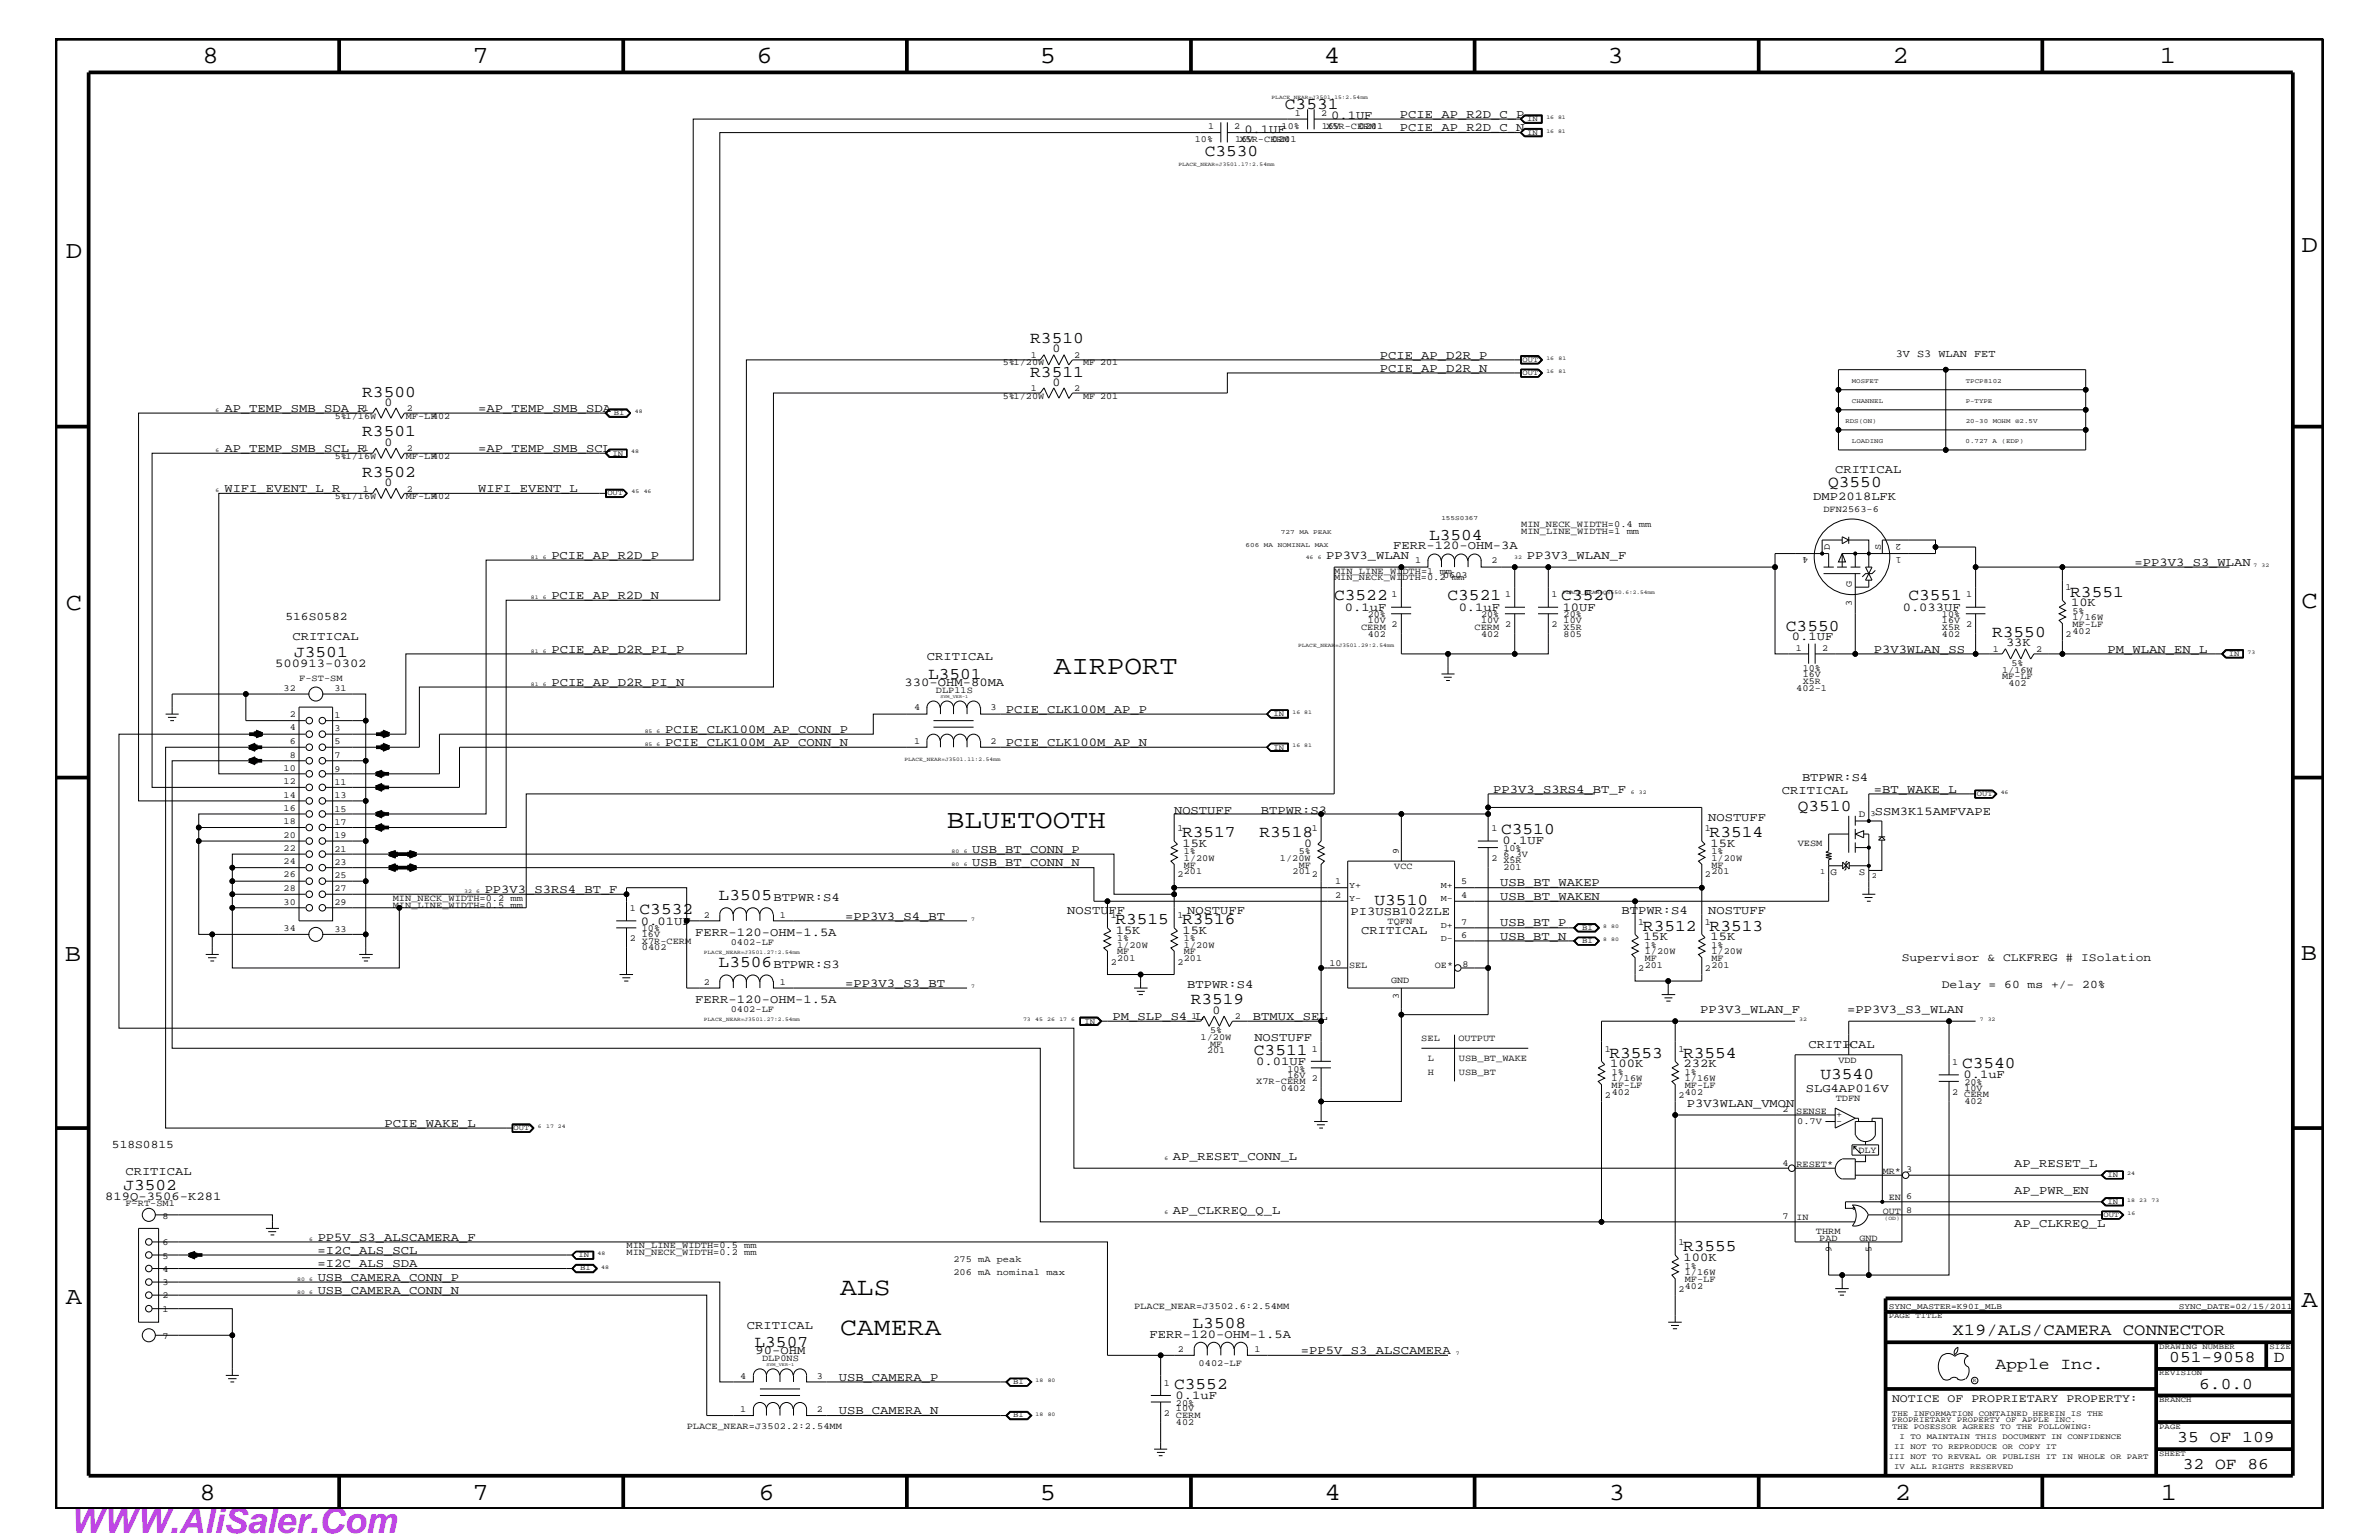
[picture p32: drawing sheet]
<svg xmlns="http://www.w3.org/2000/svg" width="432mm" height="279mm" viewBox="0 0 432 279" stroke-linecap="round" stroke-linejoin="round" font-family="sans-serif">
<defs><g id="words">
<text font-size="6.3" fill="#bd42e3" x="12.7" y="278.1">WWW.AliSaler.Com</text>
<g font-size="4.8">
<text x="191.3" y="122.3">AIRPORT</text>
<text x="171.9" y="150.1">BLUETOOTH</text>
</g>
<g font-size="4.6">
<text x="152.5" y="235">ALS</text>
<text x="152.5" y="242.3">CAMERA</text>
</g>
<g font-size="4.5">
<text x="36.7" y="11.5">8</text>
<text x="85.8" y="11.5">7</text>
<text x="137.3" y="11.5">6</text>
<text x="188.7" y="11.5">5</text>
<text x="240.3" y="11.5">4</text>
<text x="291.8" y="11.5">3</text>
<text x="343.5" y="11.5">2</text>
<text x="392" y="11.5">1</text>
<text x="11.9" y="46.8">D</text>
<text x="417.8" y="45.7">D</text>
<text x="11.9" y="110.6">C</text>
<text x="417.8" y="110.3">C</text>
<text x="11.8" y="174.3">B</text>
<text x="417.6" y="174.2">B</text>
<text x="11.9" y="236.7">A</text>
<text x="417.8" y="237.1">A</text>
<text x="36.2" y="272.1">8</text>
<text x="85.8" y="272.1">7</text>
<text x="137.7" y="272.1">6</text>
<text x="188.7" y="272.1">5</text>
<text x="240.4" y="272.1">4</text>
<text x="292" y="272.1">3</text>
<text x="343.9" y="272.1">2</text>
<text x="392.2" y="272.1">1</text>
</g>
<g font-size="3">
<text x="233.2" y="19.8">C3531</text>
<text x="218.7" y="28.3">C3530</text>
<text x="187" y="62.3">R3510</text>
<text x="65.7" y="72">R3500</text>
<text x="187" y="68.4">R3511</text>
<text x="65.7" y="79.2">R3501</text>
<text x="65.7" y="86.5">R3502</text>
<text x="331.8" y="88.3">Q3550</text>
<text x="259.4" y="97.9">L3504</text>
<text x="242.2" y="108.9">C3522</text>
<text x="262.7" y="108.9">C3521</text>
<text x="283.4" y="108.9">C3520</text>
<text x="346.4" y="108.9">C3551</text>
<text x="375.8" y="108.2">R3551</text>
<text x="53.4" y="119.2">J3501</text>
<text x="324.2" y="114.4">C3550</text>
<text x="361.6" y="115.6">R3550</text>
<text x="168.4" y="123.1">L3501</text>
<text x="326.3" y="147.1">Q3510</text>
<text x="214.5" y="151.8">R3517</text>
<text x="228.6" y="151.8">R3518</text>
<text x="272.5" y="151.3">C3510</text>
<text x="310.3" y="151.8">R3514</text>
<text x="116.1" y="165.9">C3532</text>
<text x="130.4" y="163.4">L3505</text>
<text x="202.4" y="167.6">R3515</text>
<text x="214.5" y="167.6">R3516</text>
<text x="249.5" y="164.2">U3510</text>
<text x="298.2" y="168.9">R3512</text>
<text x="310.3" y="168.9">R3513</text>
<text x="130.4" y="175.5">L3506</text>
<text x="216.1" y="182.2">R3519</text>
<text x="227.6" y="191.4">C3511</text>
<text x="292.1" y="191.9">R3553</text>
<text x="305.5" y="191.9">R3554</text>
<text x="330.4" y="195.7">U3540</text>
<text x="356.1" y="193.7">C3540</text>
<text x="22.4" y="215.8">J3502</text>
<text x="305.5" y="227">R3555</text>
<text x="137" y="244.4">L3507</text>
<text x="216.5" y="240.9">L3508</text>
<text x="354.4" y="242.3">X19/ALS/CAMERA CONNECTOR</text>
<text x="213.1" y="252">C3552</text>
<text x="362.2" y="248.4">Apple Inc.</text>
<text x="393.7" y="247.1">051-9058</text>
<text x="399.2" y="252">6.0.0</text>
<text x="412.7" y="247.1">D</text>
<text x="395.2" y="261.6">35 OF 109</text>
<text x="396.2" y="266.6">32 OF 86</text>
</g>
<g font-size="2.2">
<text x="241.6" y="21.6">0.1UF</text>
<text x="254.1" y="23.8">PCIE_AP_R2D_C_N</text>
<text x="254.1" y="21.4">PCIE_AP_R2D_C_P</text>
<text x="225.9" y="24.1">0.1UF</text>
<text x="191.1" y="64">0</text>
<text x="250.4" y="65.1">PCIE_AP_D2R_P</text>
<text x="191.1" y="70">0</text>
<text x="250.4" y="67.5">PCIE_AP_D2R_N</text>
<text x="40.7" y="74.7">AP_TEMP_SMB_SDA_R</text>
<text x="69.8" y="73.7">0</text>
<text x="86.8" y="74.7">=AP_TEMP_SMB_SDA</text>
<text x="40.7" y="82">AP_TEMP_SMB_SCL_R</text>
<text x="69.8" y="80.9">0</text>
<text x="86.8" y="82">=AP_TEMP_SMB_SCL</text>
<text x="40.7" y="89.3">WIFI_EVENT_L_R</text>
<text x="69.8" y="88.2">0</text>
<text x="86.8" y="89.3">WIFI_EVENT_L</text>
<text x="333.1" y="85.9">CRITICAL</text>
<text x="329.1" y="90.7">DMP2018LFK</text>
<text x="100.1" y="101.4">PCIE_AP_R2D_P</text>
<text x="240.7" y="101.4">PP3V3_WLAN</text>
<text x="252.9" y="99.6">FERR-120-OHM-3A</text>
<text x="277.1" y="101.4">PP3V3_WLAN_F</text>
<text x="387.4" y="102.6">=PP3V3_S3_WLAN</text>
<text x="100.1" y="108.7">PCIE_AP_R2D_N</text>
<text x="244.1" y="110.8">0.1uF</text>
<text x="264.8" y="110.8">0.1uF</text>
<text x="283.6" y="110.8">10UF</text>
<text x="345.4" y="110.8">0.033UF</text>
<text x="375.9" y="110">10K</text>
<text x="53.1" y="116.2">CRITICAL</text>
<text x="100.1" y="118.4">PCIE_AP_D2R_PI_P</text>
<text x="168.2" y="119.8">CRITICAL</text>
<text x="325.3" y="116.2">0.1UF</text>
<text x="340.1" y="118.4">P3V3WLAN_SS</text>
<text x="364.1" y="117.3">33K</text>
<text x="382.5" y="118.4">PM_WLAN_EN_L</text>
<text x="50" y="121">500913-0302</text>
<text x="100.1" y="124.4">PCIE_AP_D2R_PI_N</text>
<text x="164.2" y="124.4">330-OHM-80MA</text>
<text x="182.5" y="129.3">PCIE_CLK100M_AP_P</text>
<text x="120.7" y="135.3">PCIE_CLK100M_AP_CONN_N</text>
<text x="120.7" y="133">PCIE_CLK100M_AP_CONN_P</text>
<text x="182.5" y="135.3">PCIE_CLK100M_AP_N</text>
<text x="271" y="143.9">PP3V3_S3RS4_BT_F</text>
<text x="327.1" y="141.7">BTPWR:S4</text>
<text x="340.1" y="143.9">=BT_WAKE_L</text>
<text x="213.1" y="147.7">NOSTUFF</text>
<text x="228.9" y="147.7">BTPWR:S3</text>
<text x="310.1" y="149">NOSTUFF</text>
<text x="323.4" y="144">CRITICAL</text>
<text x="340.3" y="147.9">SSM3K15AMFVAPE</text>
<text x="176.4" y="154.7">USB_BT_CONN_P</text>
<text x="214.6" y="153.7">15K</text>
<text x="236.7" y="153.7">0</text>
<text x="272.7" y="153.2">0.1UF</text>
<text x="310.5" y="153.7">15K</text>
<text x="88" y="162">PP3V3_S3RS4_BT_F</text>
<text x="176.4" y="157.2">USB_BT_CONN_N</text>
<text x="272.3" y="160.8">USB_BT_WAKEP</text>
<text x="116.3" y="167.8">0.01UF</text>
<text x="140.4" y="163.5">BTPWR:S4</text>
<text x="153.4" y="166.9">=PP3V3_S4_BT</text>
<text x="193.7" y="165.9">NOSTUFF</text>
<text x="215.5" y="165.9">NOSTUFF</text>
<text x="245.1" y="166.1">PI3USB102ZLE</text>
<text x="272.3" y="163.3">USB_BT_WAKEN</text>
<text x="294.3" y="165.9">BTPWR:S4</text>
<text x="310.1" y="165.9">NOSTUFF</text>
<text x="126.2" y="169.9">FERR-120-OHM-1.5A</text>
<text x="202.5" y="169.4">15K</text>
<text x="214.6" y="169.4">15K</text>
<text x="247.1" y="169.5">CRITICAL</text>
<text x="272.3" y="168.1">USB_BT_P</text>
<text x="272.3" y="170.5">USB_BT_N</text>
<text x="298.3" y="170.6">15K</text>
<text x="310.5" y="170.6">15K</text>
<text x="140.4" y="175.6">BTPWR:S3</text>
<text x="153.4" y="179">=PP3V3_S3_BT</text>
<text x="215.5" y="179.3">BTPWR:S4</text>
<text x="126.2" y="182.1">FERR-120-OHM-1.5A</text>
<text x="201.9" y="185">PM_SLP_S4_L</text>
<text x="220.1" y="184">0</text>
<text x="227.4" y="185">BTMUX_SEL</text>
<text x="308.6" y="183.8">PP3V3_WLAN_F</text>
<text x="335.3" y="183.8">=PP3V3_S3_WLAN</text>
<text x="227.7" y="188.9">NOSTUFF</text>
<text x="328.3" y="190.2">CRITICAL</text>
<text x="228" y="193.2">0.01UF</text>
<text x="292.3" y="193.7">100K</text>
<text x="305.6" y="193.7">232K</text>
<text x="356.4" y="195.6">0.1uF</text>
<text x="306.2" y="200.9">P3V3WLAN_VMON</text>
<text x="327.8" y="198.1">SLG4AP016V</text>
<text x="69.8" y="204.4">PCIE_WAKE_L</text>
<text x="22.8" y="213.2">CRITICAL</text>
<text x="212.9" y="210.5">AP_RESET_CONN_L</text>
<text x="365.6" y="211.7">AP_RESET_L</text>
<text x="19.1" y="217.7">819Q-3506-K281</text>
<text x="212.9" y="220.2">AP_CLKREQ_Q_L</text>
<text x="365.6" y="216.6">AP_PWR_EN</text>
<text x="57.7" y="227.5">=I2C_ALS_SCL</text>
<text x="57.7" y="225.1">PP5V_S3_ALSCAMERA_F</text>
<text x="365.6" y="222.6">AP_CLKREQ_L</text>
<text x="57.7" y="229.9">=I2C_ALS_SDA</text>
<text x="57.7" y="232.4">USB_CAMERA_CONN_P</text>
<text x="305.6" y="228.8">100K</text>
<text x="57.7" y="234.7">USB_CAMERA_CONN_N</text>
<text x="135.6" y="241.1">CRITICAL</text>
<text x="137.1" y="245.6">90-OHM</text>
<text x="208.7" y="242.7">FERR-120-OHM-1.5A</text>
<text x="236.1" y="245.6">=PP5V_S3_ALSCAMERA</text>
<text x="152.2" y="250.6">USB_CAMERA_P</text>
<text x="152.2" y="256.6">USB_CAMERA_N</text>
<text x="213.4" y="253.8">0.1uF</text>
</g>
<g font-size="2.1">
<text x="51.8" y="112.6">516S0582</text>
<text x="345.2" y="174.4">Supervisor &amp; CLKFREG # ISolation</text>
<text x="352.5" y="179.3">Delay = 60 ms +/- 20%</text>
<text x="20.3" y="208.3">518S0815</text>
<text x="343.4" y="254.4">NOTICE OF PROPRIETARY PROPERTY:</text>
</g>
<text font-size="1.9" x="344.1" y="64.7">3V S3 WLAN FET</text>
<g font-size="1.8">
<text x="337.4" y="148.2">D</text>
<text x="332.2" y="158.8">G</text>
<text x="337.4" y="158.8">S</text>
</g>
<g font-size="1.7">
<text x="219.3" y="23.5">1</text>
<text x="224" y="23.5">2</text>
<text x="232.6" y="23.5">10%</text>
<text x="235" y="21">1</text>
<text x="239.8" y="21">2</text>
<text x="239.9" y="23.5">16V</text>
<text x="240.7" y="23.5">X5R-CERM</text>
<text x="246.6" y="23.5">0201</text>
<text x="216.9" y="25.9">10%</text>
<text x="224.2" y="25.9">16V</text>
<text x="225" y="25.9">X5R-CERM</text>
<text x="230.8" y="25.9">0201</text>
<text x="187.1" y="64.9">1</text>
<text x="195" y="64.9">2</text>
<text x="182" y="66.2">5%1/20W</text>
<text x="187.1" y="71">1</text>
<text x="195" y="71">2</text>
<text x="196.6" y="66.2">MF 201</text>
<text x="60.8" y="76">5%1/16W</text>
<text x="65.9" y="74.6">1</text>
<text x="73.7" y="76">MF-LF</text>
<text x="73.8" y="74.6">2</text>
<text x="78.4" y="76">402</text>
<text x="182" y="72.3">5%1/20W</text>
<text x="196.6" y="72.3">MF 201</text>
<text x="60.8" y="83.3">5%1/16W</text>
<text x="65.9" y="81.9">1</text>
<text x="73.7" y="83.3">MF-LF</text>
<text x="73.8" y="81.9">2</text>
<text x="78.4" y="83.3">402</text>
<text x="65.9" y="89.2">1</text>
<text x="73.8" y="89.2">2</text>
<text x="60.8" y="90.5">5%1/16W</text>
<text x="73.7" y="90.5">MF-LF</text>
<text x="78.4" y="90.5">402</text>
<text x="276.1" y="95.6">MIN_NECK_WIDTH=0.4 mm</text>
<text x="331" y="92.9">DFN2563-6</text>
<text x="276.1" y="96.8">MIN_LINE_WIDTH=1 mm</text>
<text x="328.3" y="101" transform="rotate(-180 328.3 101)">4</text>
<text x="332.1" y="99.8" transform="rotate(-90 332.1 99.8)">D</text>
<text x="341.4" y="99.8" transform="rotate(-90 341.4 99.8)">S</text>
<text x="345.1" y="98.7" transform="rotate(-180 345.1 98.7)">2</text>
<text x="345.1" y="101" transform="rotate(-180 345.1 101)">1</text>
<text x="242.1" y="104.1">MIN_LINE_WIDTH=1 mm</text>
<text x="242.1" y="105.3">MIN_NECK_WIDTH=0.2 mm</text>
<text x="256.9" y="102.2">1</text>
<text x="261.9" y="104.8">0603</text>
<text x="270.7" y="102.2">2</text>
<text x="336.1" y="106.4" transform="rotate(-90 336.1 106.4)">G</text>
<text x="374.9" y="107.1">1</text>
<text x="248.2" y="113.1">10V</text>
<text x="248.2" y="112">20%</text>
<text x="252.6" y="113.7">2</text>
<text x="252.6" y="108.3">1</text>
<text x="268.8" y="113.1">10V</text>
<text x="268.8" y="112">20%</text>
<text x="273.2" y="113.7">2</text>
<text x="273.2" y="108.3">1</text>
<text x="281.6" y="113.7">2</text>
<text x="281.6" y="108.3">1</text>
<text x="283.8" y="113.1">10V</text>
<text x="283.8" y="112">20%</text>
<text x="336.1" y="110" transform="rotate(-90 336.1 110)">3</text>
<text x="352.5" y="112">10%</text>
<text x="352.5" y="113.1">16V</text>
<text x="356.9" y="113.7">2</text>
<text x="356.9" y="108.3">1</text>
<text x="376.2" y="112.6">1/16W</text>
<text x="376.2" y="113.7">MF-LF</text>
<text x="376.2" y="111.4">5%</text>
<text x="247.1" y="114.2">CERM</text>
<text x="248.2" y="115.5">402</text>
<text x="267.6" y="114.2">CERM</text>
<text x="268.8" y="115.5">402</text>
<text x="283.8" y="115.5">805</text>
<text x="283.8" y="114.2">X5R</text>
<text x="326" y="118.1">1</text>
<text x="330.7" y="118.1">2</text>
<text x="352.5" y="114.2">X5R</text>
<text x="352.5" y="115.5">402</text>
<text x="361.7" y="118.2">1</text>
<text x="369.6" y="118.2">2</text>
<text x="374.9" y="115.6">2</text>
<text x="376.2" y="115">402</text>
<text x="51.5" y="125.3">32</text>
<text x="54.3" y="123.6">F-ST-SM</text>
<text x="60.7" y="125.4">31</text>
<text x="169.9" y="125.8">DLP11S</text>
<text x="326" y="125.3">402-1</text>
<text x="327.2" y="124.1">X5R</text>
<text x="327.2" y="121.7">10%</text>
<text x="327.2" y="122.9">16V</text>
<text x="363.4" y="122">1/16W</text>
<text x="363.4" y="123.2">MF-LF</text>
<text x="364.5" y="124.4">402</text>
<text x="365.1" y="120.8">5%</text>
<text x="52.6" y="130.2">2</text>
<text x="60.7" y="130.2">1</text>
<text x="165.9" y="128.9">4</text>
<text x="179.8" y="128.9">3</text>
<text x="52.6" y="137.4">8</text>
<text x="52.6" y="135">6</text>
<text x="52.6" y="132.5">4</text>
<text x="60.7" y="137.5">7</text>
<text x="60.7" y="135.1">5</text>
<text x="60.7" y="132.7">3</text>
<text x="165.9" y="135">1</text>
<text x="179.8" y="135">2</text>
<text x="51.5" y="142.3">12</text>
<text x="51.5" y="139.8">10</text>
<text x="60.7" y="142.4">11</text>
<text x="60.7" y="140">9</text>
<text x="51.5" y="149.5">18</text>
<text x="51.5" y="147.1">16</text>
<text x="51.5" y="144.7">14</text>
<text x="60.7" y="149.6">17</text>
<text x="60.7" y="147.3">15</text>
<text x="60.7" y="144.8">13</text>
<text x="51.5" y="154.4">22</text>
<text x="51.5" y="152">20</text>
<text x="60.7" y="154.5">21</text>
<text x="60.7" y="152.1">19</text>
<text x="213.7" y="150.7">1</text>
<text x="214.9" y="155">1%</text>
<text x="235.7" y="155">5%</text>
<text x="238.1" y="150.7">1</text>
<text x="253.9" y="154.9" transform="rotate(-90 253.9 154.9)">9</text>
<text x="270.7" y="150.7">1</text>
<text x="272.9" y="155.5">6.3V</text>
<text x="272.9" y="154.4">10%</text>
<text x="309.5" y="150.7">1</text>
<text x="310.6" y="155">1%</text>
<text x="326.3" y="153.4">VESM</text>
<text x="51.5" y="161.7">28</text>
<text x="51.5" y="159.2">26</text>
<text x="51.5" y="156.8">24</text>
<text x="60.7" y="161.7">27</text>
<text x="60.7" y="159.4">25</text>
<text x="60.7" y="156.9">23</text>
<text x="213.7" y="159.2">2</text>
<text x="214.9" y="156.2">1/20W</text>
<text x="214.9" y="158.6">201</text>
<text x="214.9" y="157.4">MF</text>
<text x="232.3" y="156.2">1/20W</text>
<text x="234.6" y="158.6">201</text>
<text x="235.7" y="157.4">MF</text>
<text x="238.1" y="159.2">2</text>
<text x="242.3" y="160.5">1</text>
<text x="253.1" y="157.7">VCC</text>
<text x="265.2" y="160.5">5</text>
<text x="270.7" y="156.2">2 X5R</text>
<text x="272.9" y="157.9">201</text>
<text x="309.5" y="159.2">2</text>
<text x="310.6" y="156.2">1/20W</text>
<text x="310.6" y="158.6">201</text>
<text x="310.6" y="157.4">MF</text>
<text x="51.5" y="164.1">30</text>
<text x="60.7" y="164.2">29</text>
<text x="71.3" y="164.7">MIN_LINE_WIDTH=0.5 mm</text>
<text x="71.3" y="163.5">MIN_NECK_WIDTH=0.2 mm</text>
<text x="114.3" y="165.3">1</text>
<text x="127.8" y="166.5">2</text>
<text x="141.6" y="166.5">1</text>
<text x="201.6" y="166.5">1</text>
<text x="213.7" y="166.5">1</text>
<text x="242.3" y="162.8">2</text>
<text x="251.8" y="167.6">TQFN</text>
<text x="265.2" y="162.8">4</text>
<text x="265.2" y="167.8">7</text>
<text x="297.4" y="167.8">1</text>
<text x="309.5" y="167.8">1</text>
<text x="51.5" y="168.9">34</text>
<text x="60.7" y="169">33</text>
<text x="114.3" y="170.7">2</text>
<text x="116.5" y="171.2">X7R-CERM</text>
<text x="116.5" y="172.4">0402</text>
<text x="116.5" y="168.9">10%</text>
<text x="116.5" y="170">16V</text>
<text x="132.6" y="171.5">0402-LF</text>
<text x="202.8" y="172">1/20W</text>
<text x="202.8" y="170.7">1%</text>
<text x="202.8" y="173.2">MF</text>
<text x="214.9" y="172">1/20W</text>
<text x="214.9" y="170.7">1%</text>
<text x="214.9" y="173.2">MF</text>
<text x="265.2" y="170.1">6</text>
<text x="298.5" y="173.2">1/20W</text>
<text x="298.5" y="172">1%</text>
<text x="310.6" y="173.2">1/20W</text>
<text x="310.6" y="172">1%</text>
<text x="127.8" y="178.7">2</text>
<text x="141.6" y="178.7">1</text>
<text x="201.6" y="175">2</text>
<text x="202.8" y="174.4">201</text>
<text x="213.7" y="175">2</text>
<text x="214.9" y="174.4">201</text>
<text x="241.3" y="175.2">10</text>
<text x="244.9" y="175.6">SEL</text>
<text x="252.5" y="178.4">GND</text>
<text x="260.4" y="175.6">OE*</text>
<text x="265.4" y="175.4">8</text>
<text x="297.4" y="176.2">2</text>
<text x="298.5" y="175.6">201</text>
<text x="298.5" y="174.4">MF</text>
<text x="309.5" y="176.2">2</text>
<text x="310.6" y="175.6">201</text>
<text x="310.6" y="174.4">MF</text>
<text x="132.6" y="183.6">0402-LF</text>
<text x="216.2" y="184.9">1</text>
<text x="224.1" y="184.9">2</text>
<text x="253.9" y="181.2" transform="rotate(-90 253.9 181.2)">3</text>
<text x="217.9" y="188.7">1/20W</text>
<text x="219.1" y="191.1">201</text>
<text x="219.6" y="187.5">5%</text>
<text x="219.6" y="189.9">MF</text>
<text x="238.1" y="190.8">1</text>
<text x="258" y="188.9">SEL</text>
<text x="264.7" y="188.9">OUTPUT</text>
<text x="291.3" y="190.8">1</text>
<text x="304.6" y="190.8">1</text>
<text x="336" y="190.2" transform="rotate(-90 336 190.2)">1</text>
<text x="228" y="196.7">X7R-CERM</text>
<text x="232.5" y="197.9">0402</text>
<text x="233.7" y="194.4">10%</text>
<text x="233.7" y="195.5">16V</text>
<text x="238.1" y="196.2">2</text>
<text x="259.2" y="192.6">L</text>
<text x="259.2" y="195">H</text>
<text x="264.8" y="195">USB_BT</text>
<text x="264.8" y="192.6">USB_BT_WAKE</text>
<text x="292.5" y="196.2">1/16W</text>
<text x="292.5" y="197.4">MF-LF</text>
<text x="292.5" y="195">1%</text>
<text x="305.8" y="196.2">1/16W</text>
<text x="305.8" y="197.4">MF-LF</text>
<text x="305.8" y="195">1%</text>
<text x="333.7" y="192.8">VDD</text>
<text x="354.3" y="193.2">1</text>
<text x="356.5" y="197.9">10V</text>
<text x="356.5" y="196.8">20%</text>
<text x="291.3" y="199.2">2</text>
<text x="292.5" y="198.7">402</text>
<text x="304.6" y="199.2">2</text>
<text x="305.8" y="198.7">402</text>
<text x="323.5" y="201.8">2</text>
<text x="326" y="202">SENSE</text>
<text x="326.2" y="204">0.7V</text>
<text x="333.2" y="199.8">TDFN</text>
<text x="333.3" y="202.7">+</text>
<text x="333.3" y="203.9">-</text>
<text x="354.3" y="198.7">2</text>
<text x="356.5" y="199.1">CERM</text>
<text x="356.5" y="200.3">402</text>
<text x="337.3" y="209.2">DLY</text>
<text x="323.5" y="211.5">4</text>
<text x="326.1" y="211.7">RESET*</text>
<text x="341.7" y="213">MR*</text>
<text x="346" y="212.7">3</text>
<text x="22.8" y="218.7">F-RT-SM1</text>
<text x="29.5" y="221.1">8</text>
<text x="323.5" y="221.2">7</text>
<text x="326.1" y="221.4">IN</text>
<text x="341.7" y="220.2">OUT</text>
<text x="342.8" y="217.8">EN</text>
<text x="346" y="220">8</text>
<text x="346" y="217.5">6</text>
<text x="29.5" y="225.9">6</text>
<text x="113.7" y="227.7">MIN_NECK_WIDTH=0.2 mm</text>
<text x="113.7" y="226.5">MIN_LINE_WIDTH=0.5 mm</text>
<text x="304.6" y="225.9">1</text>
<text x="329.6" y="223.9">THRM</text>
<text x="330.2" y="225.1">PAD</text>
<text x="332.4" y="227.1" transform="rotate(-90 332.4 227.1)">9</text>
<text x="337.5" y="225.1">GND</text>
<text x="339.7" y="227.1" transform="rotate(-90 339.7 227.1)">5</text>
<text x="29.5" y="228.4">5</text>
<text x="29.5" y="230.7">4</text>
<text x="29.5" y="233.2">3</text>
<text x="173.1" y="231.3">206 mA nominal max</text>
<text x="173.1" y="229">275 mA peak</text>
<text x="305.8" y="231.3">1/16W</text>
<text x="305.8" y="232.6">MF-LF</text>
<text x="305.8" y="230.2">1%</text>
<text x="305.8" y="233.8">402</text>
<text x="29.5" y="235.6">2</text>
<text x="29.5" y="238">1</text>
<text x="205.8" y="237.4">PLACE_NEAR=J3502.6:2.54MM</text>
<text x="304.6" y="234.4">2</text>
<text x="29.5" y="242.9">7</text>
<text x="213.8" y="245.3">2</text>
<text x="227.7" y="245.3">1</text>
<text x="134.4" y="250.1">4</text>
<text x="138.3" y="247">DLP0NS</text>
<text x="148.3" y="250.1">3</text>
<text x="211.2" y="251.4">1</text>
<text x="217.6" y="247.8">0402-LF</text>
<text x="134.4" y="256.2">1</text>
<text x="148.3" y="256.2">2</text>
<text x="211.2" y="256.8">2</text>
<text x="213.4" y="257.3">CERM</text>
<text x="213.4" y="256.1">10V</text>
<text x="213.4" y="255">20%</text>
<text x="124.6" y="259.3">PLACE_NEAR=J3502.2:2.54MM</text>
<text x="213.4" y="258.5">402</text>
</g>
<g font-size="1.6">
<text x="244.9" y="161.1">Y+</text>
<text x="261.5" y="161.1">M+</text>
<text x="244.9" y="163.5">Y-</text>
<text x="261.5" y="163.5">M-</text>
<text x="261.5" y="168.3">D+</text>
<text x="261.5" y="170.7">D-</text>
</g>
<g font-size="1.5">
<text x="342.8" y="237.4">SYNC_MASTER=K90I_MLB</text>
<text x="395.5" y="237.4">SYNC_DATE=02/15/2011</text>
</g>
<g font-size="1.4">
<text x="277.2" y="22">IN</text>
<text x="277.2" y="24.4">IN</text>
<text x="276.4" y="65.6">OUT</text>
<text x="276.4" y="68.1">OUT</text>
<text x="111.4" y="75.4">BI</text>
<text x="111.2" y="82.7">IN</text>
<text x="110.2" y="89.9">OUT</text>
<text x="404.5" y="119">IN</text>
<text x="231.1" y="129.9">IN</text>
<text x="231.1" y="136">IN</text>
<text x="339.5" y="148.1">3</text>
<text x="358.8" y="144.5">OUT</text>
<text x="330.4" y="158.6">1</text>
<text x="339.8" y="159.4">2</text>
<text x="287.2" y="168.7">BI</text>
<text x="287.2" y="171.1">BI</text>
<text x="196.8" y="185.7">IN</text>
<text x="93.2" y="205.1">OUT</text>
<text x="382.5" y="213.6">IN</text>
<text x="381.8" y="220.8">OUT</text>
<text x="382.5" y="218.4">IN</text>
<text x="105" y="228.1">IN</text>
<text x="105.3" y="230.5">BI</text>
<text x="342.8" y="239.2">PAGE TITLE</text>
<text x="391.9" y="244.7">DRAWING NUMBER</text>
<text x="411.9" y="244.7">SIZE</text>
<text x="183.9" y="251.1">BI</text>
<text x="391.9" y="249.5">REVISION</text>
<text x="183.9" y="257.2">BI</text>
<text x="343.4" y="256.8">THE INFORMATION CONTAINED HEREIN IS THE</text>
<text x="391.9" y="254.4">BRANCH</text>
<text x="343.4" y="258">PROPRIETARY PROPERTY OF APPLE INC.</text>
<text x="343.4" y="259.3">THE POSESSOR AGREES TO THE FOLLOWING:</text>
<text x="343.8" y="262.9">II NOT TO REPRODUCE OR COPY IT</text>
<text x="344.8" y="261.1">I TO MAINTAIN THIS DOCUMENT IN CONFIDENCE</text>
<text x="391.9" y="259.3">PAGE</text>
<text x="342.8" y="264.7">III NOT TO REVEAL OR PUBLISH IT IN WHOLE OR PART</text>
<text x="343.8" y="266.6">IV ALL RIGHTS RESERVED</text>
<text x="391.9" y="264.1">SHEET</text>
</g>
<g font-size="1.2">
<text x="336.1" y="69.5">MOSFET</text>
<text x="356.8" y="69.5">TPCP8102</text>
<text x="334.9" y="76.8">RDS(ON)</text>
<text x="336.1" y="73.2">CHANNEL</text>
<text x="356.8" y="73.2">P-TYPE</text>
<text x="356.8" y="76.8">20-30 MOHM @2.5V</text>
<text x="336.1" y="80.5">LOADING</text>
<text x="356.8" y="80.5">0.727 A (EDP)</text>
<text x="261.6" y="94.3">155S0367</text>
<text x="226.1" y="99.3">606</text>
<text x="229.4" y="99.3">MA</text>
<text x="231.9" y="99.3">NOMINAL</text>
<text x="232.5" y="96.8">727</text>
<text x="235.9" y="96.8">MA</text>
<text x="238.4" y="96.8">PEAK</text>
<text x="238.6" y="99.3">MAX</text>
</g>
<g font-size="1">
<text x="230.8" y="18">PLACE_NEAR=J3501.15:2.54mm</text>
<text x="280.7" y="21.6">16 81</text>
<text x="280.7" y="24.1">16 81</text>
<text x="213.9" y="30.2">PLACE_NEAR=J3501.17:2.54mm</text>
<text x="280.7" y="65.3">16</text>
<text x="282.9" y="65.3">81</text>
<text x="280.7" y="67.7">16</text>
<text x="282.9" y="67.7">81</text>
<text x="39.1" y="74.7">6</text>
<text x="115.2" y="75">48</text>
<text x="39.1" y="82">6</text>
<text x="114.6" y="82.2">48</text>
<text x="39.1" y="89.3">6</text>
<text x="114.6" y="89.5">45</text>
<text x="116.8" y="89.5">46</text>
<text x="96.4" y="101.4">81</text>
<text x="98.6" y="101.4">6</text>
<text x="237" y="101.4">46</text>
<text x="239.2" y="101.4">6</text>
<text x="274.8" y="101.4">32</text>
<text x="283.6" y="107.7">PLACE_NEAR=Q3550.6:2.54mm</text>
<text x="409" y="102.9">7</text>
<text x="410.5" y="102.9">32</text>
<text x="96.4" y="108.7">81</text>
<text x="98.6" y="108.7">6</text>
<text x="96.4" y="118.4">81</text>
<text x="98.6" y="118.4">6</text>
<text x="235.6" y="117.4">PLACE_NEAR=J3501.29:2.54mm</text>
<text x="407.9" y="118.6">73</text>
<text x="96.4" y="124.4">81</text>
<text x="98.6" y="124.4">6</text>
<text x="234.6" y="129.6">16 81</text>
<text x="117" y="135.3">85 6</text>
<text x="117" y="133">85 6</text>
<text x="234.6" y="135.6">16 81</text>
<text x="164.2" y="138">PLACE_NEAR=J3501.11:2.54mm</text>
<text x="296" y="144">6</text>
<text x="297.4" y="144">32</text>
<text x="363.2" y="144">46</text>
<text x="172.7" y="154.7">80</text>
<text x="174.9" y="154.7">6</text>
<text x="84.2" y="162">32</text>
<text x="86.4" y="162">6</text>
<text x="172.7" y="157.2">80</text>
<text x="174.9" y="157.2">6</text>
<text x="176.3" y="167.1">7</text>
<text x="127.8" y="173.2">PLACE_NEAR=J3501.27:2.54mm</text>
<text x="291" y="168.3">8</text>
<text x="291" y="170.7">8</text>
<text x="292.5" y="168.3">80</text>
<text x="292.5" y="170.7">80</text>
<text x="176.3" y="179.3">7</text>
<text x="127.8" y="185.3">PLACE_NEAR=J3501.27:2.54mm</text>
<text x="185.7" y="185.3">73</text>
<text x="187.9" y="185.3">45</text>
<text x="190.1" y="185.3">26</text>
<text x="192.3" y="185.3">17 6</text>
<text x="326.6" y="185.3">32</text>
<text x="359.3" y="185.3">7</text>
<text x="360.8" y="185.3">32</text>
<text x="97.6" y="204.7">6</text>
<text x="99.1" y="204.7">17 24</text>
<text x="211.3" y="210.5">6</text>
<text x="386.1" y="213.2">24</text>
<text x="211.3" y="220.2">6</text>
<text x="342.1" y="221.4">(OD)</text>
<text x="386.1" y="218">18</text>
<text x="386.2" y="220.4">16</text>
<text x="388.3" y="218">23</text>
<text x="390.5" y="218">73</text>
<text x="56.1" y="225.1">6</text>
<text x="108.5" y="227.7">48</text>
<text x="53.9" y="232.4">80</text>
<text x="56.1" y="232.4">6</text>
<text x="109.1" y="230.2">48</text>
<text x="53.9" y="234.7">80</text>
<text x="56.1" y="234.7">6</text>
<text x="264.3" y="245.9">7</text>
<text x="188" y="250.7">18</text>
<text x="190.2" y="250.7">80</text>
<text x="358.1" y="250.7">R</text>
<text x="188" y="256.8">18</text>
<text x="190.2" y="256.8">80</text>
</g>
<g font-size=".8">
<text x="170.7" y="126.6">SYM_VER-1</text>
<text x="139.1" y="247.8">SYM_VER-1</text>
</g>
</g></defs>
<g fill="none" stroke="#000" stroke-width=".18">
<path d="M237.3 19.8v3.7M238.5 19.8v3.7M221.6 22.2v3.6M221.6 24.1h-91v84.8h-38.7v41.2h-32.8M222.8 24.1h53.3M222.8 22.2v3.6M237.3 21.6h-111.5v80h-37.6v46.1h-29.1M238.5 21.6h37.6M275.9 24.1l.8-.8h3.2v1.5h-3.2zM276 21.6l.7 .8M276 24.1l.7-.7h3.1v1.3h-3.1zM276 21.6l.7 .7h3.1"/>
<path d="M276 21.6l.7-.7h3.1v1.5M276.1 24.1l.7-.6h3v1.2h-3zM276.7 20.8h3.2v1.6h-3.2l-.8-.8zM279.8 21v1.2h-3l-.7-.6 .7-.6M279.8 21h-3.1l-.7 .6M72.8 75.9l-.9-1.9-.9 1.9-1-1.9-.8 1.9-1-1.9-.5 .9h-42.6v70.4h30.4M110 74.9l.7-.5h3l.7 .5-.7 .7h-3zM110.1 74.9l.6-.5h3l.6 .5-.6 .6h-3zM110.1 74.9h-36.7l-.6 1.1M114.5 74.9l-.8 .8h-3.1M114.5 74.9l-.7 .8h-3.2M114.5 74.9l-.8-.6h-3.1l-.7 .6 .7 .8"/>
<path d="M114.5 74.9l-.7-.7h-3.2l-.8 .7 .8 .8M194 72.2l-.9-1.8-.9 1.8-.9-1.8-1 1.8-.8-1.8-.7 .9h-48.4v53.3h-64.3v11h-17M276 64.5h3.2l.8 .8-.8 .8h-3.2zM276.1 65.3h-81.4l-.7 .9-.9-1.8-.9 1.8-.9-1.8-1 1.8-.8-1.8-.7 .9h-53.3v53.3h-61.8v14.6h-14.6M276.1 67.7h-53.3v3.6h-28.1l-.7 1M276.1 64.7h3.1l.6 .6-.6 .6h-3.1M279.2 66l.6-.7-.6-.7h-3.1v1.4M279.2 67.1h-3.1v1.2h3.1M279.2 67.1l.6 .6-.6 .6M279.2 67l.8 .7-.8 .7M279.2 64.5l.7 .8-.7 .7h-3.2M279.2 67l.7 .7-.7 .7"/>
<path d="M279.2 67h-3.2v1.4h3.2M333.7 74.4v3.6h44.9v-3.6M333.7 70.7h44.9M353.2 67.1v14.5h-19.5v-3.6M378.6 78v3.6h-25.4M378.6 70.7v-3.6h-44.9v7.3M378.6 70.7v3.7h-44.9M72.8 83.2l-.9-1.9-.9 1.9-1-1.9-.8 1.9-1-1.9-.5 .9h-40.1v60.7h27.9M72.8 90.4l-.9-1.8-.9 1.8-1-1.8-.8 1.8-1-1.8-.5 .9h-28v50.9h15.8M109.8 82.2l.8-.7h3.2v1.5h-3.2zM109.9 88.7h3.2l.8 .8-.8 .8h-3.2zM110 88.8h3.1l.7 .7-.7 .7h-3.1z"/>
<path d="M110.1 88.9h3l.6 .6-.6 .6h-3zM110.1 82.2h-36.7l-.6 1M110.1 89.5h-36.7l-.6 1M110.7 81.6l-.7 .6 .7 .7h3v-1.3M113.7 81.6h-3l-.6 .6 .6 .6h3M113.8 81.6h-3.2l-.7 .6 .7 .8M334.4 98h-3.7v2.4M334.4 97.4l1.2 .6-1.2 .7zM335.6 98h3.6v4.9M335.6 97.4v1.3M351.3 99.2v1.2h-16.9M252.5 111.4h3.6"/>
<path d="M252.5 110.2h3.6M254.4 111.4v7.2h20.5v-7.2M254.4 102.9v7.3M259.2 101.7a1.19 1.19 0 0 1 1.2-1.2 1.19 1.19 0 0 1 1.2 1.2M259.2 101.6v1.3h-17v41.1h-146.7v20.7h-23M261.6 101.6v1.3M261.6 101.7a1.19 1.19 0 0 1 1.2-1.2 1.19 1.19 0 0 1 1.2 1.2 1.19 1.19 0 0 1 1.2-1.2 1.19 1.19 0 0 1 1.2 1.2M262.8 118.6v3.7M264 101.6v1.3M266.5 101.7a1.19 1.19 0 0 1 1.1-1.2 1.19 1.19 0 0 1 1.2 1.2M266.5 101.6v1.3M268.8 101.6v1.3h6.1v7.3"/>
<path d="M273.2 110.2h3.6M273.2 111.4h3.6M274.9 102.9h47.3M279.2 111.4h3.6M279.2 110.2h3.6M281 111.4v7.2h-6.1M281 102.9v7.3M328.3 116.8v3.6M329.5 116.8v3.6M329.5 118.6h7.2M331 104.1h6.7M331 102.9h1.8"/>
<path d="M331.9 102.9v-2.5h-9.7v18.2h6.1M333.4 102.9h1.8M334.4 100.4l.6 1.6h-1.3zM334.4 100.4v2.5M335.9 102.9h1.8M336.7 104.1v14.5h21.9M336.7 100.4v2.5M338.6 102.9h1.2l-1.2 2.4h1.2zM339.2 105.3v1.2h-2.5M340.4 103.5l-.6 .6h-1.2l-.6 .6M341.7 100.4v-2.4h9.6v1.2h7.3v3.7M356.8 110.2h3.6"/>
<path d="M356.8 111.4h3.6M374.3 118.6h29.2M374.3 102.9h-15.7v7.3M403.2 118.6l.8-.7h3.2v1.5h-3.2zM404 117.9l-.7 .7 .7 .7h3.2M404.1 119.3l-.7-.7 .7-.6h3v1.3M404.6 102.9h-30.3v6l.6 .6-1.2 .7 1.2 .6-1.2 .6 1.2 .5-1.2 .6 .6 .6v5.5h-5.1l-.6 1-1-1.9-.8 1.9-.9-1.9-1 1.9-.9-1.9-.6 .9h-4.8v-7.2M407.1 118h-3l-.6 .6 .6 .6h3M30.1 129.6h2.3M30.5 130.2h1.5M30.9 130.7h.7M44.6 125.9v4.8h10.9"/>
<path d="M54.3 128.3h6.1v38.8h-6.1zM55.5 138h-24.3v52.2h157.6v31.5h147.9M55.5 135.6h-25.4v69.1h63M55.5 133.2h-33.9v53.3h173.3v25.4h129.7M56.1 125.9h-24.9v3.7M58.5 125.9h7.9v4.8h-7.3M59.1 138h7.3v7.3h-7.3M66.4 130.7v7.3M168.2 128.3v1.3h-9.7v3.6h-78.7v7.2h-20.7M168.2 128.4a1.19 1.19 0 0 1 1.2-1.2 1.19 1.19 0 0 1 1.2 1.2M169.4 131.9h7.3M169.4 130.7h7.3"/>
<path d="M170.6 134.4a1.19 1.19 0 0 0-1.2-1.2 1.19 1.19 0 0 0-1.2 1.2v1.2h-84.8v7.3h-24.3M170.7 128.3v1.3M170.7 128.4a1.19 1.19 0 0 1 1.2-1.2 1.19 1.19 0 0 1 1.2 1.2 1.19 1.19 0 0 1 1.2-1.2 1.19 1.19 0 0 1 1.1 1.2M173.1 134.4a1.19 1.19 0 0 1 1.2-1.2 1.19 1.19 0 0 1 1.1 1.2M173.1 134.4a1.19 1.19 0 0 0-1.2-1.2 1.19 1.19 0 0 0-1.2 1.2v1.2M173.1 128.3v1.3M173.1 134.4v1.2M175.5 128.4a1.19 1.19 0 0 1 1.2-1.2 1.19 1.19 0 0 1 1.2 1.2M175.5 128.3v1.3M177.9 134.4a1.19 1.19 0 0 0-1.2-1.2 1.19 1.19 0 0 0-1.2 1.2v1.2M178 134.4v1.2h52.1M178 128.3v1.3h52.1"/>
<path d="M229.9 135.6l.7-.8h3.3v1.5h-3.3zM230 135.6l.6-.7h3.2v1.4M230 129.6l.6 .6M230 135.6l.6 .7M230 135.6l.6 .6h3.2M230.1 135.6l.5-.6h3.1v1.2h-3.1zM230.6 128.8l-.6 .8M230.6 128.9l-.6 .7M230.6 130.2h3.2M230.6 128.8h3.3v1.5h-3.3l-.7-.7zM230.6 128.9l-.5 .7 .5 .6M230.6 128.9h3.2"/>
<path d="M233.7 128.9v1.3M233.8 128.8v1.4h-3.2l-.6-.6M261.6 122.3h2.4M262.1 122.9h1.4M262.5 123.5h.7M36.1 150.1v2.5M42.2 157.4v2.5h13.3M42.2 159.9v2.3h13.3M55.5 152.6h-19.4v16.9h20M55.5 147.7h-19.4v2.4h19.4M55.5 155h-13.3v2.4h13.3M59.1 155h143.1v7.2h10.9v6.1l.6 .6-1.2 .6 1.2 .6-1.2 .6 1.2 .7-1.2 .6 .6 .6v4.2h-6.1"/>
<path d="M59.1 152.6h7.3v7.3h-7.3M59.1 157.4h139.5v6.1h46M66.4 145.3v7.3M66.4 159.9v9.6M239.8 147.7h-26.7v4.9l.6 .6-1.2 .6 1.2 .6-1.2 .6 1.2 .6-1.2 .6 .6 .6v5.4M244.6 156.2h19.4v23.1h-19.4zM254.4 147.7h15.7M254.4 156.2v-8.5h-14.6v4.9l-.6 .6 1.2 .6-1.2 .6 1.2 .6-1.2 .6 1.2 .6-.6 .6v35.8M268.2 153.8h3.7M268.2 152.6h3.7M270.1 147.7v-1.2h38.8v6.1l.6 .6-1.2 .6 1.2 .6-1.2 .6 1.2 .6-1.2 .6 .6 .6v4.3h-44.9M270.1 147.7v4.9"/>
<path d="M270.1 153.8v30.3h-15.7M289.5 144h-19.4v2.5M331.9 157.1h2.6M334.5 156.4l1.1 1.3v-1.3l-1.1 1.3zM335.3 156.2l-.3 .2v1.3l-.2 .2M335.6 148v6.7M335.6 151.3h-3.7v3.1l-.5 .2 1 .3-1 .2 1 .3-1 .2 1 .2-.5 .2v7.5h-35.1M335.6 157.1h3.6M336.7 151.3l1.6-.6v1.3zM336.7 148v1.8M336.7 150.4v1.9M336.7 152.8v1.9"/>
<path d="M336.7 153.8h2.5M336.7 148.9h4.9v2.9M338.3 151.3h.9v10.9M341 151.8h1.2M341 152.4l.6-.6 .6 .6zM341.6 152.4v5.5h-2.4M358.4 143.4h3.3l.8 .6-.8 .8h-3.3zM358.5 143.4h3.1M358.5 144.7h3.1M358.5 143.4v1.4M358.6 143.4v1.3M358.6 144h-19.4v4.9"/>
<path d="M361.6 143.4l.8 .6-.8 .8M361.6 143.4l.6 .6-.6 .7M361.6 143.4l.7 .6-.7 .7M37.3 173.2h2.4M37.8 173.8h1.5M38.2 174.4h.7M38.5 169.5v3.7M42.2 162.2v2.5h13.3M42.2 164.7v10.9h30.3v-10.9h-13.4M58.5 169.5h7.9v3.7M59.1 162.2h54.6M65.2 173.2h2.5"/>
<path d="M65.7 173.8h1.4M66 174.4h.8M111.9 168.3h3.6M111.9 167.1h3.6M112.4 176.8h2.5M113 177.4h1.4M113.3 178h.8M113.7 168.3v8.5M124.6 167.1v12.2h6v-1.3M130.6 178.1a1.19 1.19 0 0 1 1.2-1.2 1.19 1.19 0 0 1 1.2 1.2M133 165.9a1.19 1.19 0 0 0-1.2-1.2 1.19 1.19 0 0 0-1.2 1.2v1.2h-6v-6h-10.9v6M133.1 178.1a1.19 1.19 0 0 1 1.2-1.2 1.19 1.19 0 0 1 1.2 1.2 1.19 1.19 0 0 1 1.2-1.2 1.19 1.19 0 0 1 1.1 1.2"/>
<path d="M133.1 178v1.3M135.5 165.9a1.19 1.19 0 0 1 1.2-1.2 1.19 1.19 0 0 1 1.1 1.2M135.5 165.9a1.19 1.19 0 0 0-1.2-1.2 1.19 1.19 0 0 0-1.2 1.2v1.2M135.5 165.9v1.2M135.5 178v1.3M137.9 178.1a1.19 1.19 0 0 1 1.2-1.2 1.19 1.19 0 0 1 1.2 1.2M137.9 178v1.3M140.3 165.9a1.19 1.19 0 0 0-1.2-1.2 1.19 1.19 0 0 0-1.2 1.2v1.2M140.4 165.9v1.2h35.1M140.4 178v1.3h35.1M201 163.5v4.8l.6 .6-1.3 .6 1.3 .6-1.3 .6 1.3 .7-1.3 .6 .7 .6v4.2h6v2.5M205.8 179.3h2.5"/>
<path d="M206.3 179.9h1.5M213.1 161.1h31.5M239.8 175.6h4.8M254.4 179.3v20.5h-14.6M264 163.5h32.8v6l.6 .6-1.2 .6 1.2 .7-1.2 .6 1.2 .6-1.2 .6 .6 .6v4.2h6v2.4M264 168.3h21.9M264 170.7h21.9M265.3 175.6h4.8M285.7 168.3l.7-.6h3.1l.8 .6-.8 .7h-3.1zM285.9 168.3l.5-.6h3.1l.6 .6-.6 .6h-3.1zM286.4 167.6h3.2l.7 .7-.7 .8h-3.2l-.8-.8zM286.4 170h3.2l.7 .7-.7 .8h-3.2"/>
<path d="M286.4 170l-.8 .7 .8 .8M286.4 170l-.7 .7 .7 .8M286.4 170h3.1l.8 .7-.8 .8h-3.1M286.4 167.7h3.1l.7 .6-.7 .7h-3.1l-.6-.7zM286.4 170.1h3.1l.7 .6-.7 .7h-3.1M286.4 170.1h3.1l.6 .6-.6 .7h-3.1M286.4 170.1l-.6 .6 .6 .7M286.4 170.1l-.5 .6 .5 .7M308.9 161.1v8.4l.6 .6-1.2 .6 1.2 .7-1.2 .6 1.2 .6-1.2 .6 .6 .6v4.2h-6.1M338 162.2h2.4M338.4 162.8h1.5M338.9 163.5h.6"/>
<path d="M196 184.5h3.2l.8 .8-.8 .7h-3.2zM196 184.6h3.2l.7 .7-.7 .7M196.1 184.7h3l.7 .6-.7 .7h-3zM199.1 184.7l.6 .6M199.7 185.3l-.6 .6h-3M199.7 185.3h18.2l.6-1 1 1.9 .9-1.9 .9 1.9 .9-1.9 .9 1.9M206.7 180.4h.7M237.9 192.6h3.7M237.9 193.7h3.7M239.8 193.7v9.8M239.8 185.3h-16.1l-.6 1M258 190.2h19.4"/>
<path d="M264 187.7v8.5M301.6 180.4h2.5M302.1 181h1.4M302.4 181.6h.8M304.1 185.3h-13.4v7.3l.6 .5-1.2 .6 1.2 .7-1.2 .6 1.2 .6-1.2 .6 .6 .6v24.9M325.8 191.4h19.4v33.9h-19.4zM325.8 185.3h-21.7v7.3l.5 .5-1.1 .6 1.1 .7-1.1 .6 1.1 .6-1.1 .6 .6 .6v30.9l.5 .7-1.1 .6 1.1 .6-1.1 .5 1.1 .6-1.1 .6 .6 .7v7.9M351.9 195h3.6M351.9 196.2h3.6M353.8 185.3h-18.2v6.1M353.8 196.2v35.1h-14.6M358.6 185.3h-4.8v9.7"/>
<path d="M93 203.9h3.2l.7 .8-.7 .7h-3.2zM93 204h3.2l.7 .7-.7 .7M96.1 204.1l.7 .6-.7 .6M96.1 204.1l.6 .6-.6 .6M96.1 204.1h-3v1.2h3M238.5 203.5h2.5M239 204.1h1.5M239.5 204.7h.6M304.1 202.3h29M325.8 211.9h7.3M331.3 203.5h1.8M334.3 210.3a1.95 1.95 0 0 0-1.2 1.8 1.95 1.95 0 0 0 1.2 1.8"/>
<path d="M334.4 210.3h2.3v3.6h-2.3M336.1 207.7h4.9v1.9h-4.9zM336.2 218.6a2.96 2.96 0 0 1 0 3.8 2.45 2.45 0 0 0 2.9-2M336.2 218.6a2.8 2.8 0 0 1 2.9 1.9M336.5 208v.6M336.7 202.9l-3.6-1.9v3.7l3.6-1.8h.6v.6M336.7 213.2h8.5M336.8 205.9a1.95 1.95 0 0 0 1.8 1.2 1.95 1.95 0 0 0 1.8-1.2M337 208h-.5l1.3 1.3M338.6 209.6v1.2h-1.9M338.6 207.1v.6M339.8 203.5v-.6h1.9v15.1"/>
<path d="M340.4 205.9v-2.4h-3.7v2.4M346.5 213.2h35.1M381.4 213.2l.7-.7h3.3v1.4h-3.3zM381.4 218l.7-.7h3.3v1.5h-3.3zM381.4 219.7h3.3l.8 .7-.8 .8h-3.3zM381.5 219.7v1.5M381.5 219.8h3.2M381.6 213.2l.6 .6M381.6 219.8v1.3M381.6 218h-46.6v1.2h1.3M382.2 212.5l-.7 .7 .7 .6M382.2 217.4l-.7 .6 .7 .7"/>
<path d="M382.2 213.8h3.1M382.2 217.4h3.1v1.2h-3.1l-.6-.6zM382.2 217.4h3.1v1.3h-3.1M382.2 212.5h3.1M382.2 212.5l-.6 .7M382.2 212.5l-.8 .7 .8 .7M382.2 217.4l-.8 .6 .8 .7M384.7 219.7l.7 .7-.7 .8M384.7 219.8l.6 .6-.6 .7M385.3 212.5v1.3M385.3 212.5v1.4M25.1 222.9h3.7v17h-3.7z"/>
<path d="M27.6 232.6h103v18.1h6.1v-1.2a1.19 1.19 0 0 1 1.2-1.1 1.19 1.19 0 0 1 1.2 1.1M27.6 235h100.7v21.8h8.4v-1.2a1.19 1.19 0 0 1 1.2-1.1 1.19 1.19 0 0 1 1.2 1.1M27.6 237.4h14.6v12.1M27.6 225.3h173.4v20.6h9.7M27.6 227.7h76.4M27.6 230.1h76.4M28.2 220.4h21.2v2.5M48.3 222.9h2.3M48.7 223.5h1.4M49.1 224.1h.7M103.8 227.7l.7-.7h3.3v1.5h-3.3zM103.8 227.7l.8 .8"/>
<path d="M104 227.7l.6 .7M104.5 229.4h3.2l.8 .7-.8 .8h-3.2l-.7-.8zM104.6 227l-.8 .7M104.6 228.4h3.1M104.6 227.1l-.6 .6M104.6 229.6h3l.6 .5-.6 .6h-3l-.6-.6zM104.6 229.5l-.8 .6 .8 .7M104.6 229.5l-.7 .6 .7 .7M104.6 227.1h3.1M104.6 229.5h3l.7 .6-.7 .7h-3M104.6 227.1l-.7 .6 .7 .7M104.6 229.5h3.1l.7 .6-.7 .7h-3.1"/>
<path d="M107.6 227.1v1.3M107.7 227v1.5M302.8 239.9h2.4M331.9 225.3v6h2.5M333.1 233.8h2.5M333.6 234.4h1.4M333.9 235h.8M334.4 231.3v2.5M339.2 225.3v6h-4.8M339.2 220.4h42.4M381.5 221.1h3.2M28.2 242.3h14"/>
<path d="M41 249.5h2.4M41.4 250.1h1.5M41.8 250.7h.7M137.9 253.2h7.3M137.9 252h7.3M139.1 255.6a1.19 1.19 0 0 1 1.2-1.1 1.19 1.19 0 0 1 1.2 1.1M139.1 249.5a1.19 1.19 0 0 1 1.2-1.1 1.19 1.19 0 0 1 1.2 1.1M139.1 249.5v1.2M139.1 255.6v1.2M143.9 249.5a1.19 1.19 0 0 0-1.1-1.1 1.19 1.19 0 0 0-1.2 1.1v1.2M143.9 255.6a1.19 1.19 0 0 0-1.1-1.1 1.19 1.19 0 0 0-1.2 1.1v1.2M144 256.8v-1.2a1.19 1.19 0 0 1 1.2-1.1 1.19 1.19 0 0 1 1.2 1.1v1.2h36.4l.6-.6h3l.6 .6-.6 .6h-3l-.6-.6"/>
<path d="M182.6 250.7l.7-.7h3.2l.8 .7-.8 .8h-3.2zM182.6 256.8l.7-.7h3.2l.8 .7-.8 .8h-3.2zM182.6 250.7l.7-.7h3.1l.8 .7-.8 .8h-3.1zM182.8 250.7l.6 .7h3M186.4 250.1h-3l-.6 .6h-36.4v-1.2a1.19 1.19 0 0 0-1.2-1.1 1.19 1.19 0 0 0-1.2 1.1v1.2M186.4 256.1h-3.1l-.7 .7 .7 .7h3.1M186.4 250.1l.7 .6-.7 .7M186.4 250.1l.6 .6-.6 .7M186.4 256.1l.8 .7-.8 .7M186.4 256.1l.7 .7-.7 .7M186.4 250.1h-3l-.7 .6 .7 .7h3M186.4 256.1h-3l-.7 .7 .7 .7h3"/>
<path d="M208.9 253.2h3.6M208.9 254.4h3.6M210.7 254.4v8.5M219.1 244.7a1.19 1.19 0 0 1 1.2-1.2 1.19 1.19 0 0 1 1.2 1.2M219.1 244.7a1.19 1.19 0 0 0-1.2-1.2 1.19 1.19 0 0 0-1.1 1.2v1.2h-6.1v7.3M219.1 244.7v1.2M224 244.7a1.19 1.19 0 0 0-1.2-1.2 1.19 1.19 0 0 0-1.2 1.2v1.2M262.8 245.9h-36.4v-1.2a1.19 1.19 0 0 0-1.2-1.2 1.19 1.19 0 0 0-1.2 1.2v1.2M303.3 240.5h1.4M303.6 241.1h.8M352.4 246.1a1.69 1.69 0 0 1 2.4 0M352.4 246a3.3 3.3 0 0 0 .3 4.1"/>
<path d="M352.6 250.2l.7 .2 .7-.2M354 250.2l.7-.3 .7 .3M354.8 246.1a1.69 1.69 0 0 1 2.5 0M355.3 250.2l.7 .2 .7-.2M355.3 244.4l.1 .3a1.18 1.18 0 0 1-.6 1M355.4 244.4a.99 .99 0 0 0-.6 1.4M357.2 246a1.04 1.04 0 0 0-.6 1 1.04 1.04 0 0 0 .6 1M357.3 248l.1 .7a2.11 2.11 0 0 1-.6 1.5M209.5 262.9h2.3M210 263.5h1.4M210.3 264.1h.7"/>
<circle cx="333.7" cy="78" r=".42"/>
<circle cx="333.7" cy="74.4" r=".42"/>
<circle cx="333.7" cy="70.7" r=".42"/>
<circle cx="353.2" cy="67.1" r=".42"/>
<circle cx="378.6" cy="74.4" r=".42"/>
<circle cx="378.6" cy="70.7" r=".42"/>
<circle cx="378.6" cy="78" r=".42"/>
<circle cx="351.3" cy="99.2" r=".42"/>
<circle cx="353.2" cy="81.6" r=".42"/>
<circle cx="254.4" cy="102.9" r=".42"/>
<circle cx="262.8" cy="118.6" r=".42"/>
<circle cx="274.9" cy="102.9" r=".42"/>
<circle cx="274.9" cy="118.6" r=".42"/>
<circle cx="281" cy="102.9" r=".42"/>
<circle cx="322.2" cy="102.9" r=".42"/>
<circle cx="330.7" cy="100.4" r=".25"/>
<circle cx="336.1" cy="101" r="6.9"/>
<circle cx="336.7" cy="118.6" r=".42"/>
<circle cx="336.7" cy="100.4" r=".25"/>
<circle cx="339.2" cy="100.4" r=".25"/>
<circle cx="358.6" cy="102.9" r=".42"/>
<circle cx="358.6" cy="118.6" r=".42"/>
<circle cx="374.3" cy="118.6" r=".42"/>
<circle cx="374.3" cy="102.9" r=".42"/>
<circle cx="44.6" cy="125.9" r=".42"/>
<circle cx="56.1" cy="133.2" r=".59"/>
<circle cx="56.1" cy="138" r=".59"/>
<circle cx="56.1" cy="130.7" r=".59"/>
<circle cx="56.1" cy="135.6" r=".59"/>
<circle cx="57.3" cy="125.9" r="1.27"/>
<circle cx="58.5" cy="133.2" r=".59"/>
<circle cx="58.5" cy="135.6" r=".59"/>
<circle cx="58.5" cy="138" r=".59"/>
<circle cx="58.5" cy="130.7" r=".59"/>
<circle cx="66.4" cy="130.7" r=".42"/>
<circle cx="66.4" cy="138" r=".42"/>
<circle cx="36.1" cy="150.1" r=".42"/>
<circle cx="36.1" cy="152.6" r=".42"/>
<circle cx="42.2" cy="157.4" r=".42"/>
<circle cx="42.2" cy="159.9" r=".42"/>
<circle cx="56.1" cy="152.6" r=".59"/>
<circle cx="56.1" cy="157.4" r=".59"/>
<circle cx="56.1" cy="155" r=".59"/>
<circle cx="56.1" cy="140.4" r=".59"/>
<circle cx="56.1" cy="150.1" r=".59"/>
<circle cx="56.1" cy="145.3" r=".59"/>
<circle cx="56.1" cy="147.7" r=".59"/>
<circle cx="56.1" cy="159.9" r=".59"/>
<circle cx="56.1" cy="142.9" r=".59"/>
<circle cx="58.5" cy="140.4" r=".59"/>
<circle cx="58.5" cy="152.6" r=".59"/>
<circle cx="58.5" cy="157.4" r=".59"/>
<circle cx="58.5" cy="142.9" r=".59"/>
<circle cx="58.5" cy="150.1" r=".59"/>
<circle cx="58.5" cy="145.3" r=".59"/>
<circle cx="58.5" cy="147.7" r=".59"/>
<circle cx="58.5" cy="159.9" r=".59"/>
<circle cx="58.5" cy="155" r=".59"/>
<circle cx="66.4" cy="145.3" r=".42"/>
<circle cx="66.4" cy="159.9" r=".42"/>
<circle cx="66.4" cy="152.6" r=".42"/>
<circle cx="239.8" cy="147.7" r=".42"/>
<circle cx="254.4" cy="147.7" r=".42"/>
<circle cx="270.1" cy="146.5" r=".42"/>
<circle cx="270.1" cy="147.7" r=".42"/>
<circle cx="339.2" cy="153.8" r=".25"/>
<circle cx="339.2" cy="157.1" r=".25"/>
<circle cx="339.2" cy="148.9" r=".25"/>
<circle cx="38.5" cy="169.5" r=".42"/>
<circle cx="42.2" cy="162.2" r=".42"/>
<circle cx="42.2" cy="164.7" r=".42"/>
<circle cx="56.1" cy="162.2" r=".59"/>
<circle cx="56.1" cy="164.7" r=".59"/>
<circle cx="57.3" cy="169.5" r="1.27"/>
<circle cx="58.5" cy="164.7" r=".59"/>
<circle cx="58.5" cy="162.2" r=".59"/>
<circle cx="66.4" cy="169.5" r=".42"/>
<circle cx="72.5" cy="164.7" r=".42"/>
<circle cx="113.7" cy="162.2" r=".42"/>
<circle cx="124.6" cy="167.1" r=".42"/>
<circle cx="201" cy="163.5" r=".42"/>
<circle cx="207" cy="176.8" r=".42"/>
<circle cx="213.1" cy="161.1" r=".42"/>
<circle cx="213.1" cy="162.2" r=".42"/>
<circle cx="239.8" cy="175.6" r=".42"/>
<circle cx="264.6" cy="175.6" r=".59"/>
<circle cx="270.1" cy="175.6" r=".42"/>
<circle cx="296.8" cy="163.5" r=".42"/>
<circle cx="302.8" cy="178" r=".42"/>
<circle cx="308.9" cy="161.1" r=".42"/>
<circle cx="239.8" cy="199.8" r=".42"/>
<circle cx="239.8" cy="185.3" r=".42"/>
<circle cx="254.4" cy="184.1" r=".42"/>
<circle cx="304.1" cy="185.3" r=".42"/>
<circle cx="353.8" cy="185.3" r=".42"/>
<circle cx="304.1" cy="202.3" r=".42"/>
<circle cx="325.2" cy="211.9" r=".59"/>
<circle cx="336.5" cy="219.2" r=".17"/>
<circle cx="341.7" cy="218" r=".25"/>
<circle cx="345.9" cy="213.2" r=".59"/>
<circle cx="27" cy="220.4" r="1.19"/>
<circle cx="27" cy="225.3" r=".59"/>
<circle cx="27" cy="232.6" r=".59"/>
<circle cx="27" cy="235" r=".59"/>
<circle cx="27" cy="230.1" r=".59"/>
<circle cx="27" cy="227.7" r=".59"/>
<circle cx="27" cy="237.4" r=".59"/>
<circle cx="290.7" cy="221.7" r=".42"/>
<circle cx="334.4" cy="231.3" r=".42"/>
<circle cx="339.2" cy="231.3" r=".42"/>
<circle cx="27" cy="242.3" r="1.19"/>
<circle cx="42.2" cy="242.3" r=".42"/>
<circle cx="210.7" cy="245.9" r=".42"/>
<circle cx="358.4" cy="250.5" r=".59"/>
</g>
<g fill="#000">
<circle cx="333.7" cy="78" r=".42"/>
<circle cx="333.7" cy="74.4" r=".42"/>
<circle cx="333.7" cy="70.7" r=".42"/>
<circle cx="353.2" cy="67.1" r=".42"/>
<circle cx="378.6" cy="74.4" r=".42"/>
<circle cx="378.6" cy="70.7" r=".42"/>
<circle cx="378.6" cy="78" r=".42"/>
<circle cx="351.3" cy="99.2" r=".42"/>
<circle cx="353.2" cy="81.6" r=".42"/>
<circle cx="254.4" cy="102.9" r=".42"/>
<circle cx="262.8" cy="118.6" r=".42"/>
<circle cx="274.9" cy="102.9" r=".42"/>
<circle cx="274.9" cy="118.6" r=".42"/>
<circle cx="281" cy="102.9" r=".42"/>
<circle cx="322.2" cy="102.9" r=".42"/>
<circle cx="330.7" cy="100.4" r=".25"/>
<circle cx="336.7" cy="118.6" r=".42"/>
<circle cx="336.7" cy="100.4" r=".25"/>
<circle cx="339.2" cy="100.4" r=".25"/>
<circle cx="358.6" cy="102.9" r=".42"/>
<circle cx="358.6" cy="118.6" r=".42"/>
<circle cx="374.3" cy="118.6" r=".42"/>
<circle cx="374.3" cy="102.9" r=".42"/>
<circle cx="44.6" cy="125.9" r=".42"/>
<circle cx="66.4" cy="130.7" r=".42"/>
<circle cx="66.4" cy="138" r=".42"/>
<circle cx="36.1" cy="150.1" r=".42"/>
<circle cx="36.1" cy="152.6" r=".42"/>
<circle cx="42.2" cy="157.4" r=".42"/>
<circle cx="42.2" cy="159.9" r=".42"/>
<circle cx="66.4" cy="145.3" r=".42"/>
<circle cx="66.4" cy="159.9" r=".42"/>
<circle cx="66.4" cy="152.6" r=".42"/>
<circle cx="239.8" cy="147.7" r=".42"/>
<circle cx="254.4" cy="147.7" r=".42"/>
<circle cx="270.1" cy="146.5" r=".42"/>
<circle cx="270.1" cy="147.7" r=".42"/>
<circle cx="339.2" cy="153.8" r=".25"/>
<circle cx="339.2" cy="157.1" r=".25"/>
<circle cx="339.2" cy="148.9" r=".25"/>
<circle cx="38.5" cy="169.5" r=".42"/>
<circle cx="42.2" cy="162.2" r=".42"/>
<circle cx="42.2" cy="164.7" r=".42"/>
<circle cx="66.4" cy="169.5" r=".42"/>
<circle cx="72.5" cy="164.7" r=".42"/>
<circle cx="113.7" cy="162.2" r=".42"/>
<circle cx="124.6" cy="167.1" r=".42"/>
<circle cx="201" cy="163.5" r=".42"/>
<circle cx="207" cy="176.8" r=".42"/>
<circle cx="213.1" cy="161.1" r=".42"/>
<circle cx="213.1" cy="162.2" r=".42"/>
<circle cx="239.8" cy="175.6" r=".42"/>
<circle cx="270.1" cy="175.6" r=".42"/>
<circle cx="296.8" cy="163.5" r=".42"/>
<circle cx="302.8" cy="178" r=".42"/>
<circle cx="308.9" cy="161.1" r=".42"/>
<circle cx="239.8" cy="199.8" r=".42"/>
<circle cx="239.8" cy="185.3" r=".42"/>
<circle cx="254.4" cy="184.1" r=".42"/>
<circle cx="304.1" cy="185.3" r=".42"/>
<circle cx="353.8" cy="185.3" r=".42"/>
<circle cx="304.1" cy="202.3" r=".42"/>
<circle cx="341.7" cy="218" r=".25"/>
<circle cx="290.7" cy="221.7" r=".42"/>
<circle cx="334.4" cy="231.3" r=".42"/>
<circle cx="339.2" cy="231.3" r=".42"/>
<circle cx="42.2" cy="242.3" r=".42"/>
<circle cx="210.7" cy="245.9" r=".42"/>
</g>
<g fill="none" stroke="#000" stroke-width=".68" stroke-linecap="butt">
<path d="M10.1 7h411.6v266.8h-411.6zM16.1 13.1h400.1v254.6h-400.1zM61.6 7v6.1M113.1 7v6.1M164.6 7v6.1M216.2 7v6.1M267.6 7v6.1M319.2 7v6.1M370.7 7v6.1M10.1 77.4h6M416.2 77.4h5.5M45.2 133.2h2.4"/>
<path d="M45.2 135.6h2.4M45.2 135.6l1.2-.5v1zM45.2 138l1.2-.5v1zM45.2 135.6l1.2 .1M45.2 135.6l1.2 .4M45.2 135.6l1.2 .2M45.2 138h2.4M45.2 138l1.2 .1M45.2 138l1.2 .4M45.2 138l1.2 .3M46.4 132.8l1.2 .4M46.4 133l1.2 .2"/>
<path d="M46.4 132.9l1.2 .3M46.4 132.7l1.2 .5-1.2 .4zM46.4 135.2l-1.2 .4M46.4 135.5l-1.2 .1M46.4 135.3l-1.2 .3M46.4 137.7l-1.2 .3M46.4 137.9l-1.2 .1M46.4 137.8l-1.2 .2M47.6 133.2l-1.2 .1M47.6 133.2l-1.2 .3M47.6 133.2l-1.2 .2M68.2 135.6h2.4"/>
<path d="M68.2 133.2h2.4M69.4 135.2l1.2 .4M69.4 135.5l1.2 .1M69.4 135.3l1.2 .3M69.4 132.8l1.2 .4M69.4 133l1.2 .2M69.4 132.9l1.2 .3M69.4 132.7l1.2 .5-1.2 .4zM69.4 135.1l1.2 .5-1.2 .5zM70.6 135.6l-1.2 .1M70.6 135.6l-1.2 .4M70.6 135.6l-1.2 .2"/>
<path d="M70.6 133.2l-1.2 .1M70.6 133.2l-1.2 .3M70.6 133.2l-1.2 .2M10.1 141.1h6M68.2 140.4l1.2-.4v.9zM68.2 142.9l1.2-.6v1.1zM68.2 147.7l1.2-.4v.9zM68.2 150.1l1.2-.5v1zM68.2 140.4h2.4M68.2 140.4l1.2 .2M68.2 140.4l1.2 .4M68.2 140.4l1.2 .3"/>
<path d="M68.2 142.9h2.4M68.2 142.9l1.2 .1M68.2 142.9l1.2 .3M68.2 142.9l1.2 .2M68.2 147.7h2.4M68.2 147.7l1.2 .1M68.2 147.7l1.2 .4M68.2 147.7l1.2 .2M68.2 150.1h2.4M68.2 150.1l1.2 .1M68.2 150.1l1.2 .4M68.2 150.1l1.2 .3"/>
<path d="M69.4 140.1l-1.2 .3M69.4 140.3l-1.2 .1M69.4 140.2l-1.2 .2M69.4 142.5l-1.2 .4M69.4 142.8l-1.2 .1M69.4 142.6l-1.2 .3M69.4 147.3l-1.2 .4M69.4 147.6l-1.2 .1M69.4 147.5l-1.2 .2M69.4 149.8l-1.2 .3M69.4 150l-1.2 .1M69.4 149.9l-1.2 .2"/>
<path d="M70.6 157.4l1.3 .1M70.6 155l1.3-.5v1zM70.6 157.4l1.3-.5v1zM70.6 157.4l1.3 .3M70.6 157.4l1.3 .4M70.6 155l1.3 .1M70.6 155l1.3 .2M70.6 155l1.3 .4M70.6 157.4h4.9M70.6 155h4.9M71.9 157.3l-1.3 .1M71.9 157.2l-1.3 .2"/>
<path d="M71.9 157.1l-1.3 .3M71.9 154.9l-1.3 .1M71.9 154.7l-1.3 .3M71.9 154.6l-1.3 .4M74.3 154.5l1.2 .5-1.2 .5zM74.3 156.9l1.2 .5-1.2 .5zM74.3 157.3l1.2 .1M74.3 157.1l1.2 .3M74.3 157.2l1.2 .2M74.3 154.9l1.2 .1M74.3 154.6l1.2 .4M74.3 154.7l1.2 .3"/>
<path d="M75.5 157.4l-1.2 .1M75.5 157.4l-1.2 .3M75.5 157.4l-1.2 .4M75.5 155l-1.2 .1M75.5 155l-1.2 .2M75.5 155l-1.2 .4M416.2 141.1h5.5M10.1 204.7h6M416.2 204.7h5.5M34.3 227.7h2.4M34.3 227.7l1.2-.4v.9zM34.3 227.7l1.2 .2"/>
<path d="M34.3 227.7l1.2 .4M35.5 227.4l-1.2 .3M35.5 227.6l-1.2 .1M35.5 227.5l-1.2 .2M342.2 238h74M416.2 235.6h-74v32.1M342.2 252h49.2M342.2 243.5h74M391.4 258h24.8M391.4 253.2h24.8M391.4 248.4h24.8M391.4 243.5v24.2"/>
<path d="M411.3 243.5v4.9M61.6 267.7v6.1M113.1 267.7v6.1M164.6 267.7v6.1M216.2 268v5.8M267.6 267.7v6.1M319.2 267.7v6.1M370.7 267.7v6.1M391.4 262.9h24.8"/>
</g>
<use href="#words"/>
</svg>
